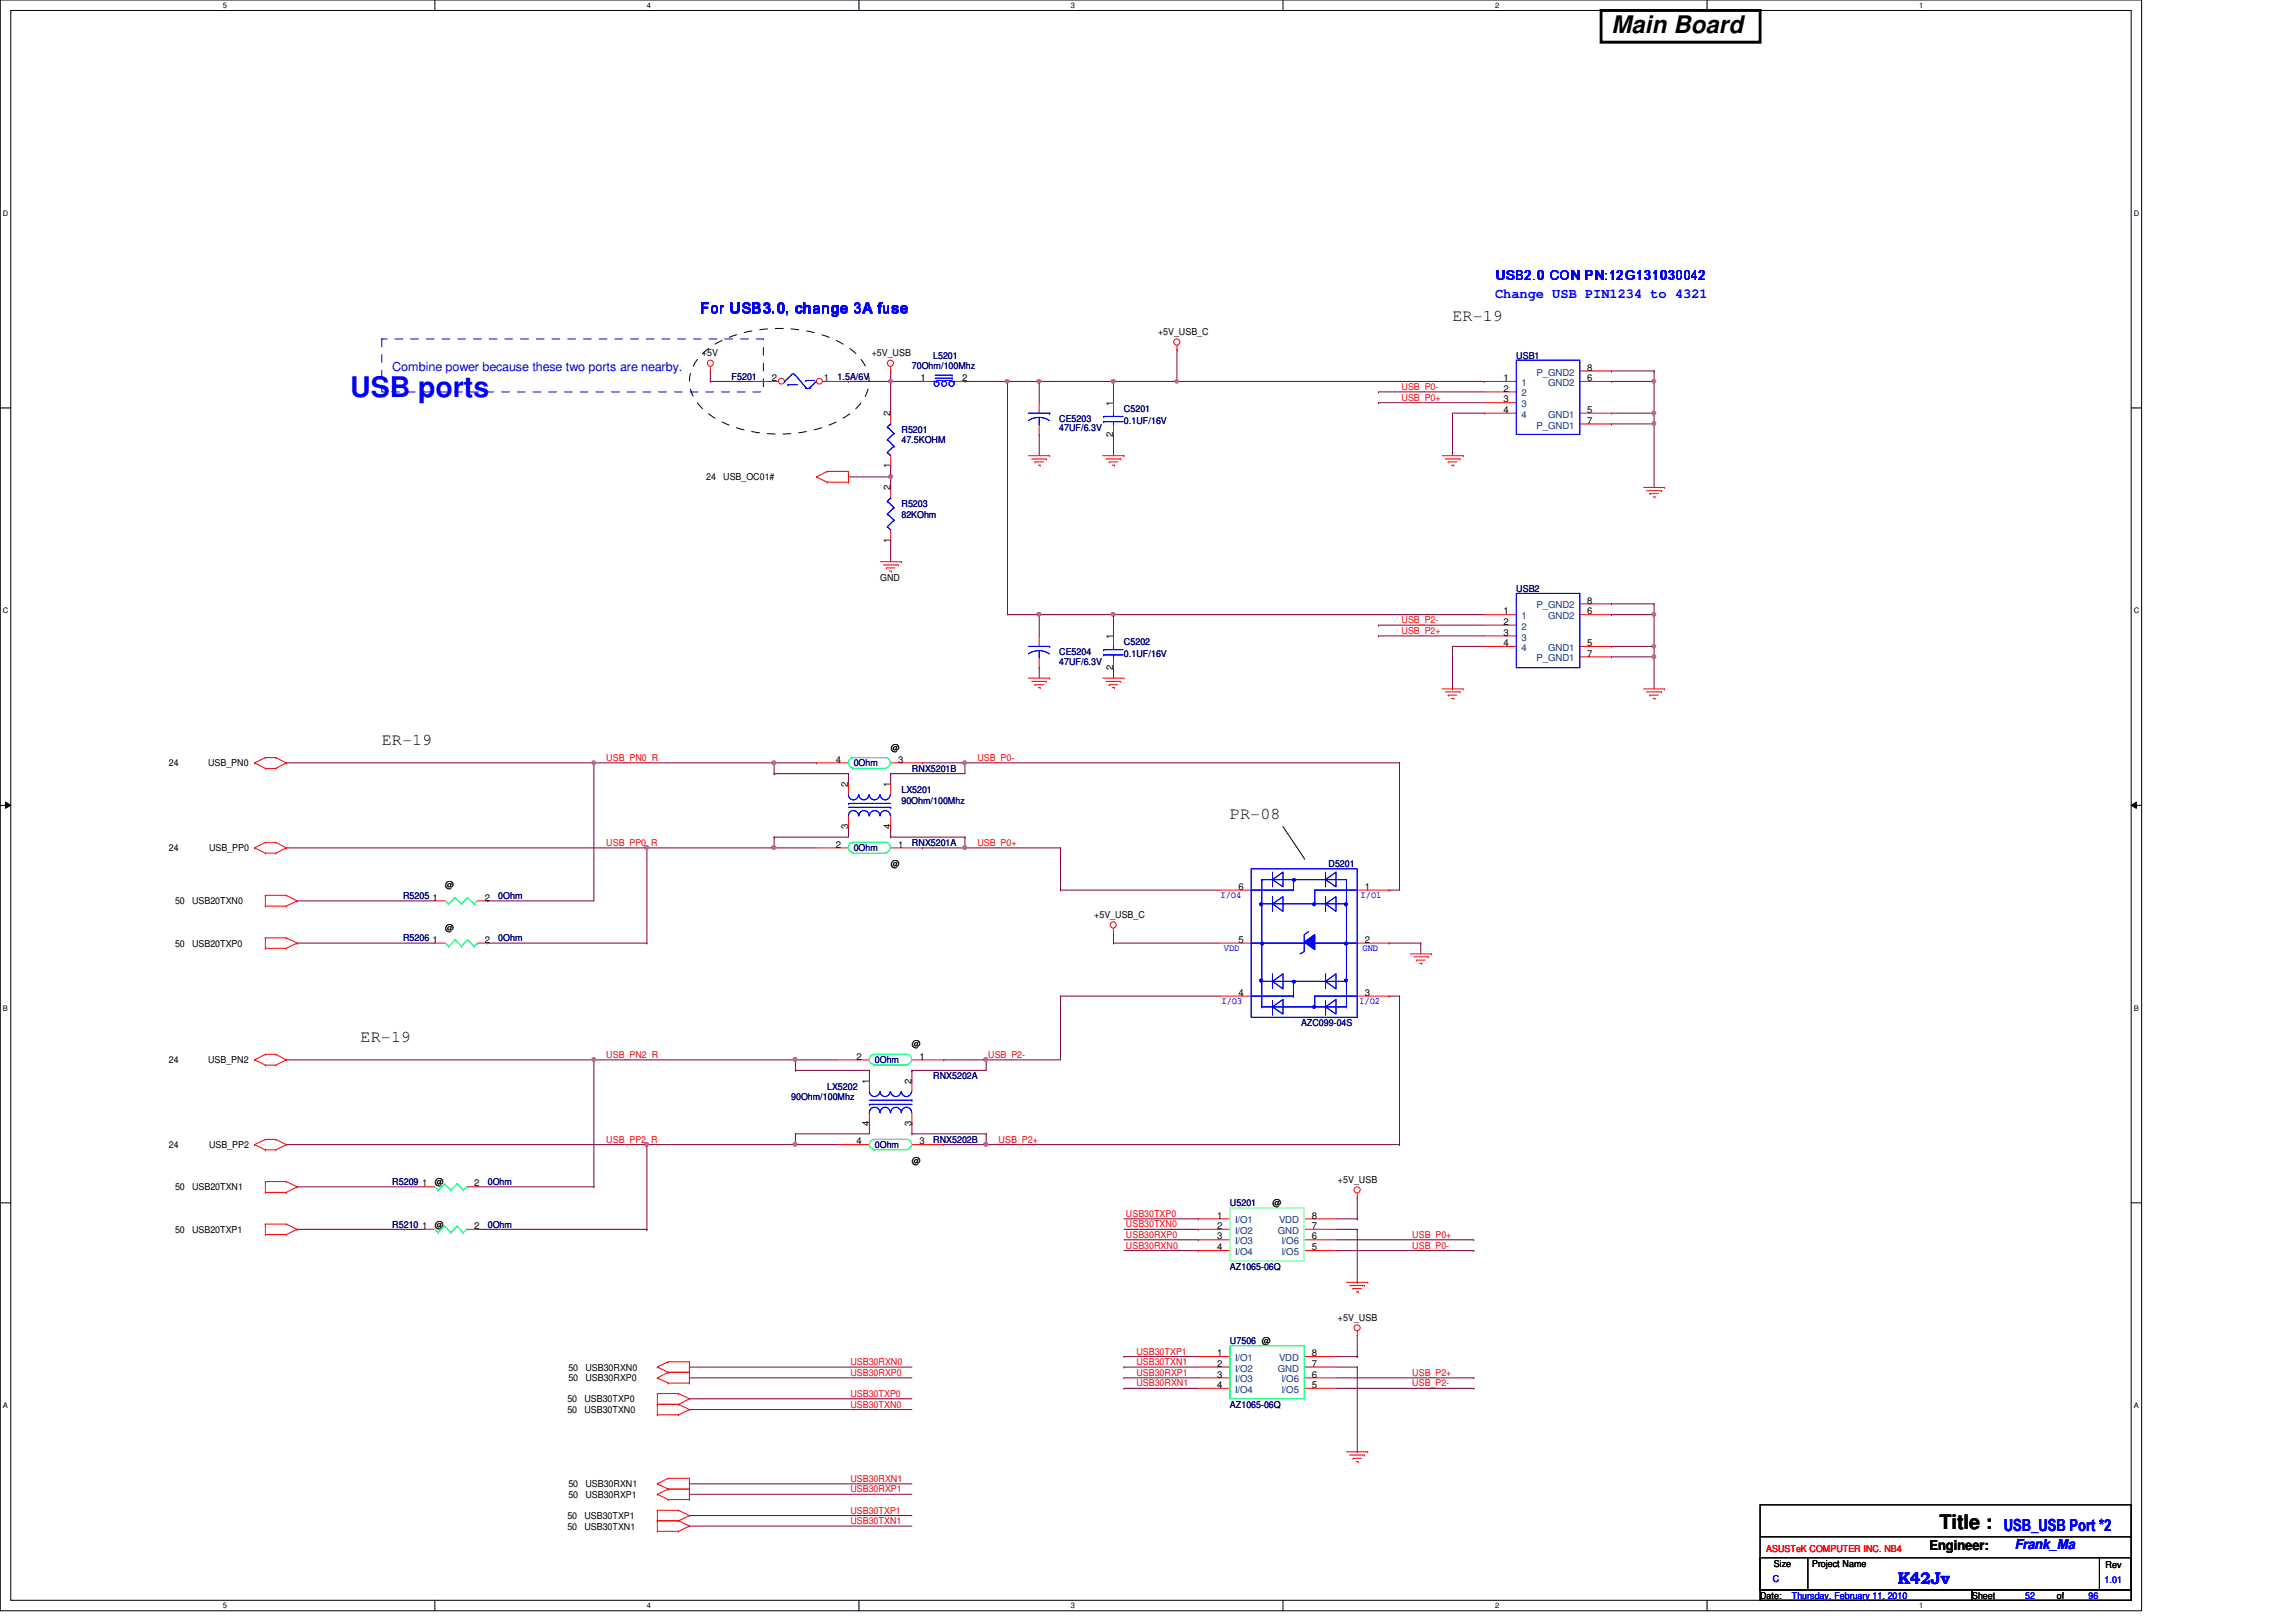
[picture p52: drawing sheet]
<svg xmlns="http://www.w3.org/2000/svg" width="297mm" height="210mm" viewBox="0 0 297 210" stroke-linecap="round" stroke-linejoin="round" font-family="sans-serif">
<defs><g id="words">
<text font-size="3.7" fill="#00f" x="45.3" y="51.4">USB ports</text>
<text font-size="3.1" x="208.5" y="4.2">Main Board</text>
<text font-size="2.6" x="250.9" y="197.9">Title :</text>
<g font-size="2.2">
<text x="187.9" y="41.5">ER-19</text>
<text x="49.4" y="96.4">ER-19</text>
<text x="159.1" y="106">PR-08</text>
<text x="46.6" y="134.8">ER-19</text>
</g>
<g font-size="2.2" fill="#00f">
<text x="259.2" y="198.2">USB_USB Port *2</text>
<text x="245.5" y="205">K42Jv</text>
</g>
<text font-size="2" fill="#00f" x="90.6" y="40.6">For USB3.0, change 3A fuse</text>
<g font-size="1.8" fill="#00f">
<text x="193.4" y="38.5">Change USB PIN1234 to 4321</text>
<text x="193.5" y="36.2">USB2.0 CON PN:12G131030042</text>
<text x="260.6" y="200.5">Frank_Ma</text>
</g>
<text font-size="1.8" x="249.6" y="200.5">Engineer:</text>
<text font-size="1.6" fill="#00f" x="50.8" y="48">Combine power because these two ports are nearby.</text>
<g font-size="1.2">
<text x="90.8" y="46.1">+5V</text>
<text x="112.8" y="46.1">+5V_USB</text>
<text x="149.8" y="43.4">+5V_USB_C</text>
<text x="205.4" y="48">8</text>
<text x="99.9" y="49.3">2</text>
<text x="106.6" y="49.3">1</text>
<text x="115.2" y="53.9" transform="rotate(-90 115.2 53.9)">2</text>
<text x="119.1" y="49.3">1</text>
<text x="124.5" y="49.3">2</text>
<text x="144" y="52.5" transform="rotate(-90 144 52.5)">1</text>
<text x="194.5" y="49.3">1</text>
<text x="194.5" y="50.7">2</text>
<text x="194.5" y="52.1">3</text>
<text x="194.5" y="53.4">4</text>
<text x="205.4" y="53.4">5</text>
<text x="205.4" y="49.3">6</text>
<text x="144" y="56.5" transform="rotate(-90 144 56.5)">2</text>
<text x="205.4" y="54.8">7</text>
<text x="91.4" y="62.1">24</text>
<text x="93.6" y="62.1">USB_OC01#</text>
<text x="115.2" y="63.5" transform="rotate(-90 115.2 63.5)">2</text>
<text x="115.2" y="60.6" transform="rotate(-90 115.2 60.6)">1</text>
<text x="115.2" y="70.2" transform="rotate(-90 115.2 70.2)">1</text>
<text x="113.9" y="75.2">GND</text>
<text x="144" y="82.7" transform="rotate(-90 144 82.7)">1</text>
<text x="194.5" y="79.5">1</text>
<text x="194.5" y="80.9">2</text>
<text x="194.5" y="82.3">3</text>
<text x="194.5" y="83.6">4</text>
<text x="205.4" y="83.6">5</text>
<text x="205.4" y="79.5">6</text>
<text x="205.4" y="78.1">8</text>
<text x="144" y="86.7" transform="rotate(-90 144 86.7)">2</text>
<text x="205.4" y="85">7</text>
<text x="21.8" y="99.2">24</text>
<text x="26.9" y="99.2">USB_PN0</text>
<text x="108.1" y="98.7">4</text>
<text x="109.7" y="101.9" transform="rotate(-90 109.7 101.9)">2</text>
<text x="115.2" y="101.9" transform="rotate(-90 115.2 101.9)">1</text>
<text x="115.2" y="97.2">@</text>
<text x="116.2" y="98.7">3</text>
<text x="109.7" y="107.2" transform="rotate(-90 109.7 107.2)">3</text>
<text x="115.2" y="107.2" transform="rotate(-90 115.2 107.2)">4</text>
<text x="21.8" y="110.2">24</text>
<text x="27" y="110.2">USB_PP0</text>
<text x="108.1" y="109.7">2</text>
<text x="115.2" y="112.2">@</text>
<text x="116.2" y="109.7">1</text>
<text x="22.6" y="117">50</text>
<text x="24.8" y="117">USB20TXN0</text>
<text x="56" y="116.5">1</text>
<text x="57.6" y="115">@</text>
<text x="62.7" y="116.5">2</text>
<text x="141.6" y="118.8">+5V_USB_C</text>
<text x="160.2" y="115.1">6</text>
<text x="176.6" y="115.1">1</text>
<text x="22.6" y="122.5">50</text>
<text x="24.8" y="122.5">USB20TXP0</text>
<text x="56" y="122">1</text>
<text x="57.6" y="120.4">@</text>
<text x="62.7" y="122">2</text>
<text x="160.2" y="122">5</text>
<text x="176.6" y="122">2</text>
<text x="160.2" y="128.9">4</text>
<text x="176.6" y="128.9">3</text>
<text x="21.8" y="137.6">24</text>
<text x="26.9" y="137.6">USB_PN2</text>
<text x="110.8" y="137.1">2</text>
<text x="118" y="135.6">@</text>
<text x="119" y="137.1">1</text>
<text x="112.4" y="140.3" transform="rotate(-90 112.4 140.3)">1</text>
<text x="117.9" y="140.3" transform="rotate(-90 117.9 140.3)">2</text>
<text x="21.8" y="148.6">24</text>
<text x="27" y="148.6">USB_PP2</text>
<text x="110.8" y="148.1">4</text>
<text x="112.4" y="145.7" transform="rotate(-90 112.4 145.7)">4</text>
<text x="117.9" y="145.7" transform="rotate(-90 117.9 145.7)">3</text>
<text x="119" y="148.1">3</text>
<text x="22.6" y="154.1">50</text>
<text x="24.8" y="154.1">USB20TXN1</text>
<text x="54.6" y="153.5">1</text>
<text x="56.3" y="153.4">@</text>
<text x="61.3" y="153.5">2</text>
<text x="118" y="150.6">@</text>
<text x="173.1" y="153.1">+5V_USB</text>
<text x="22.6" y="159.6">50</text>
<text x="24.8" y="159.6">USB20TXP1</text>
<text x="54.6" y="159">1</text>
<text x="56.3" y="158.9">@</text>
<text x="61.3" y="159">2</text>
<text x="157.5" y="157.7">1</text>
<text x="157.5" y="159">2</text>
<text x="157.5" y="160.4">3</text>
<text x="157.5" y="161.8">4</text>
<text x="164.6" y="156.1">@</text>
<text x="169.7" y="157.7">8</text>
<text x="169.7" y="159">7</text>
<text x="169.7" y="160.4">6</text>
<text x="169.7" y="161.8">5</text>
<text x="173.1" y="170.9">+5V_USB</text>
<text x="73.5" y="177.4">50</text>
<text x="73.5" y="178.7">50</text>
<text x="75.7" y="177.4">USB30RXN0</text>
<text x="75.7" y="178.7">USB30RXP0</text>
<text x="157.5" y="175.5">1</text>
<text x="157.5" y="176.9">2</text>
<text x="157.5" y="178.3">3</text>
<text x="157.5" y="179.6">4</text>
<text x="169.7" y="175.5">8</text>
<text x="169.7" y="176.9">7</text>
<text x="169.7" y="178.3">6</text>
<text x="169.7" y="179.6">5</text>
<text x="73.4" y="181.5">50</text>
<text x="73.4" y="182.9">50</text>
<text x="75.6" y="181.5">USB30TXP0</text>
<text x="75.6" y="182.9">USB30TXN0</text>
<text x="73.4" y="196.6">50</text>
<text x="73.4" y="198">50</text>
<text x="73.5" y="192.4">50</text>
<text x="73.5" y="193.8">50</text>
<text x="75.6" y="196.6">USB30TXP1</text>
<text x="75.6" y="198">USB30TXN1</text>
<text x="75.7" y="192.4">USB30RXN1</text>
<text x="75.7" y="193.8">USB30RXP1</text>
<text x="229.5" y="202.7">Size</text>
<text x="234.4" y="202.7">Project Name</text>
<text x="272.4" y="202.9">Rev</text>
<text x="227.7" y="206.9">Date:</text>
<text x="255.1" y="206.9">Sheet</text>
<text x="266.1" y="206.9">of</text>
</g>
<g font-size="1.2" fill="#000080">
<text x="118" y="47.8">70Ohm/100Mhz</text>
<text x="120.7" y="46.4">L5201</text>
<text x="196.2" y="46.4">USB1</text>
<text x="94.7" y="49.1">F5201</text>
<text x="108.4" y="49.1">1.5A/6V</text>
<text x="145.4" y="53.3">C5201</text>
<text x="116.6" y="56">R5201</text>
<text x="116.6" y="57.4">47.5KOHM</text>
<text x="137" y="54.6">CE5203</text>
<text x="137" y="55.8">47UF/6.3V</text>
<text x="145.4" y="54.9">0.1UF/16V</text>
<text x="116.6" y="65.6">R5203</text>
<text x="116.6" y="67">82KOhm</text>
<text x="196.2" y="76.6">USB2</text>
<text x="145.4" y="83.4">C5202</text>
<text x="137" y="84.8">CE5204</text>
<text x="137" y="86">47UF/6.3V</text>
<text x="145.4" y="85">0.1UF/16V</text>
<text x="110.4" y="99.2">0Ohm</text>
<text x="118" y="99.9">RNX5201B</text>
<text x="116.6" y="102.6">LX5201</text>
<text x="116.6" y="104">90Ohm/100Mhz</text>
<text x="110.4" y="110.2">0Ohm</text>
<text x="118" y="109.5">RNX5201A</text>
<text x="171.9" y="112.2">D5201</text>
<text x="52.2" y="116.3">R5205</text>
<text x="64.5" y="116.3">0Ohm</text>
<text x="52.2" y="121.8">R5206</text>
<text x="64.5" y="121.8">0Ohm</text>
<text x="113.2" y="137.6">0Ohm</text>
<text x="168.3" y="132.8">AZC099-04S</text>
<text x="102.4" y="142.4">90Ohm/100Mhz</text>
<text x="107" y="141">LX5202</text>
<text x="120.7" y="139.7">RNX5202A</text>
<text x="113.2" y="148.6">0Ohm</text>
<text x="120.7" y="147.9">RNX5202B</text>
<text x="50.8" y="153.4">R5209</text>
<text x="63.1" y="153.4">0Ohm</text>
<text x="50.8" y="158.9">R5210</text>
<text x="63.1" y="158.9">0Ohm</text>
<text x="159.1" y="156.1">U5201</text>
<text x="159.1" y="164.3">AZ1065-06Q</text>
<text x="159.1" y="173.9">U7506 @</text>
<text x="159.1" y="182.2">AZ1065-06Q</text>
</g>
<g font-size="1.2" fill="#f00">
<text x="181.3" y="51.9">USB_P0+</text>
<text x="181.3" y="50.5">USB_P0-</text>
<text x="181.3" y="82">USB_P2+</text>
<text x="181.3" y="80.6">USB_P2-</text>
<text x="78.4" y="98.5">USB_PN0_R</text>
<text x="126.4" y="98.5">USB_P0-</text>
<text x="78.4" y="109.5">USB_PP0_R</text>
<text x="126.4" y="109.5">USB_P0+</text>
<text x="78.4" y="136.9">USB_PN2_R</text>
<text x="127.8" y="136.9">USB_P2-</text>
<text x="78.4" y="147.9">USB_PP2_R</text>
<text x="129.2" y="147.9">USB_P2+</text>
<text x="145.7" y="157.5">USB30TXP0</text>
<text x="145.7" y="158.8">USB30TXN0</text>
<text x="145.7" y="160.2">USB30RXP0</text>
<text x="145.7" y="161.6">USB30RXN0</text>
<text x="182.7" y="160.2">USB_P0+</text>
<text x="182.7" y="161.6">USB_P0-</text>
<text x="110" y="178.1">USB30RXP0</text>
<text x="110" y="176.7">USB30RXN0</text>
<text x="147" y="175.3">USB30TXP1</text>
<text x="147" y="178.1">USB30RXP1</text>
<text x="147" y="179.4">USB30RXN1</text>
<text x="147" y="176.7">USB30TXN1</text>
<text x="182.7" y="179.4">USB_P2-</text>
<text x="182.7" y="178.1">USB_P2+</text>
<text x="110" y="180.8">USB30TXP0</text>
<text x="110" y="182.2">USB30TXN0</text>
<text x="110" y="191.8">USB30RXN1</text>
<text x="110" y="195.9">USB30TXP1</text>
<text x="110" y="193.1">USB30RXP1</text>
<text x="110" y="197.2">USB30TXN1</text>
<text x="228.5" y="200.8">ASUSTeK COMPUTER INC. NB4</text>
</g>
<g font-size="1.2" fill="#004080">
<text x="196.8" y="50">1</text>
<text x="196.8" y="51.3">2</text>
<text x="196.8" y="52.7">3</text>
<text x="198.8" y="48.6">P_GND2</text>
<text x="200.3" y="50">GND2</text>
<text x="196.8" y="54.1">4</text>
<text x="198.8" y="55.5">P_GND1</text>
<text x="200.3" y="54.1">GND1</text>
<text x="196.8" y="80.1">1</text>
<text x="196.8" y="81.5">2</text>
<text x="196.8" y="82.9">3</text>
<text x="198.8" y="78.7">P_GND2</text>
<text x="200.3" y="80.1">GND2</text>
<text x="196.8" y="84.2">4</text>
<text x="198.8" y="85.6">P_GND1</text>
<text x="200.3" y="84.2">GND1</text>
<text x="159.8" y="158.3">I/O1</text>
<text x="159.8" y="159.7">I/O2</text>
<text x="159.8" y="161">I/O3</text>
<text x="165.3" y="159.7">GND</text>
<text x="165.5" y="158.3">VDD</text>
<text x="165.8" y="161">I/O6</text>
<text x="159.8" y="162.4">I/O4</text>
<text x="165.8" y="162.4">I/O5</text>
<text x="159.8" y="176.1">I/O1</text>
<text x="159.8" y="177.5">I/O2</text>
<text x="159.8" y="178.9">I/O3</text>
<text x="165.3" y="177.5">GND</text>
<text x="165.5" y="176.1">VDD</text>
<text x="165.8" y="178.9">I/O6</text>
<text x="159.8" y="180.3">I/O4</text>
<text x="165.8" y="180.3">I/O5</text>
</g>
<g font-size="1.2" fill="#00f">
<text x="157.9" y="116.2">I/O4</text>
<text x="176" y="116.2">I/O1</text>
<text x="158.3" y="123.1">VDD</text>
<text x="176.3" y="123.1">GND</text>
<text x="158" y="129.9">I/O3</text>
<text x="175.8" y="129.9">I/O2</text>
<text x="229.4" y="204.7">C</text>
<text x="231.8" y="206.9">Thursday, February 11, 2010</text>
<text x="262" y="206.9">52</text>
<text x="270.2" y="206.9">96</text>
<text x="272.3" y="204.8">1.01</text>
</g>
<g font-size="1">
<text x="28.8" y="1">5</text>
<text x="83.7" y="1">4</text>
<text x="138.6" y="1">3</text>
<text x="193.4" y="1">2</text>
<text x="248.3" y="1">1</text>
<text x=".4" y="27.9">D</text>
<text x="276.1" y="27.9">D</text>
<text x=".4" y="79.4">C</text>
<text x="276.1" y="79.4">C</text>
<text x=".4" y="130.8">B</text>
<text x="276.1" y="130.8">B</text>
<text x=".4" y="182.2">A</text>
<text x="276.1" y="182.2">A</text>
<text x="28.8" y="208.1">5</text>
<text x="83.7" y="208.1">4</text>
<text x="138.6" y="208.1">3</text>
<text x="193.4" y="208.1">2</text>
<text x="248.3" y="208.1">1</text>
</g>
</g></defs>
<path d="M0 0h277.1v208.4h-277.1zM1.4 1.4h274.3v205.7h-274.3z" fill="none" stroke="#000" stroke-width=".13"/>
<g fill="#fff">
<path d="M28.8 .1h.6v1.1h-.6z"/>
<path d="M28.8 207.2h.6v1.1h-.6z"/>
</g>
<path d="M56.3 0v1.4M56.3 207.1v1.3" fill="none" stroke="#000" stroke-width=".13"/>
<g fill="#fff">
<path d="M83.7 .1h.5v1.1h-.5z"/>
<path d="M83.7 207.2h.5v1.1h-.5z"/>
</g>
<path d="M111.1 0v1.4M111.1 207.1v1.3" fill="none" stroke="#000" stroke-width=".13"/>
<g fill="#fff">
<path d="M138.6 .1h.5v1.1h-.5z"/>
<path d="M138.6 207.2h.5v1.1h-.5z"/>
</g>
<path d="M166 0v1.4M166 207.1v1.3" fill="none" stroke="#000" stroke-width=".13"/>
<g fill="#fff">
<path d="M193.4 .1h.6v1.1h-.6z"/>
<path d="M193.4 207.2h.6v1.1h-.6z"/>
</g>
<path d="M220.8 0v1.4M220.8 207.1v1.3" fill="none" stroke="#000" stroke-width=".13"/>
<g fill="#fff">
<path d="M248.3 .1h.5v1.1h-.5z"/>
<path d="M248.3 207.2h.5v1.1h-.5z"/>
<path d="M.4 27.1h.7v1.1h-.7z"/>
<path d="M276.1 27.1h.7v1.1h-.7z"/>
<path d="M.4 78.5h.7v1.1h-.7z"/>
<path d="M276.1 78.5h.7v1.1h-.7z"/>
</g>
<path d="M0 52.8h1.4M275.7 52.8h1.4" fill="none" stroke="#000" stroke-width=".13"/>
<g fill="#fff">
<path d="M.4 129.9h.6v1.1h-.6z"/>
<path d="M276.1 129.9h.6v1.1h-.6z"/>
</g>
<path d="M0 104.2h1.4M.7 103.8l.7 .4-.7 .4zM275.7 104.2l.7-.4v.8zM275.7 104.2h1.4" fill="none" stroke="#000" stroke-width=".13"/>
<path d="M.7 103.8l.7 .4-.7 .4zM275.7 104.2l.7-.4v.8z" fill="#000"/>
<g fill="#fff">
<path d="M.4 181.4h.6v1.1h-.6z"/>
<path d="M276.1 181.4h.6v1.1h-.6z"/>
</g>
<path d="M0 155.7h1.4M275.7 155.7h1.4" fill="none" stroke="#000" stroke-width=".13"/>
<path d="M134.4 49.4h.1M134.4 49.4h9.7M144.1 49.4h.1M144.1 49.4v2.7M124.8 98.7h.1M124.8 98.7v1.4h-9.6M115.2 107h.1M115.2 108.3h.1M115.2 100.1h.1M115.2 107v1.3M115.2 108.3h9.6" fill="none" stroke="#800040" stroke-width=".13"/>
<circle cx="134.4" cy="49.3" r=".25" fill="#f0f"/>
<circle cx="134.4" cy="49.3" r=".25" fill="none" stroke="#f0f" stroke-width=".13"/>
<g fill="none" stroke="#800040" stroke-width=".13">
<path d="M91.9 48h.1M91.9 48v1.4M130.3 49.4h.1M130.3 49.4h4.1M134.4 56.2h.1M134.4 49.4h.1M134.4 49.4v2.7M134.4 56.2v2.8M144.1 56.2h.1M144.1 56.2v2.8M115.2 100.1h.1M115.2 100.1v1.4"/>
<path d="M124.8 109.7h.1M124.8 109.7h12.4"/>
</g>
<path d="M124.6 109.5l.2-.1 .2 .1v.4h-.2h-.2z" fill-rule="evenodd" fill="#f0f"/>
<path d="M124.6 109.5l.2-.1 .2 .1v.4h-.2h-.2z" fill="none" stroke="#f0f" stroke-width=".13"/>
<path d="M115.2 49.4h.1M115.2 49.4h4.1" fill="none" stroke="#800040" stroke-width=".13"/>
<circle cx="115.2" cy="49.3" r=".25" fill="#f0f"/>
<circle cx="115.2" cy="49.3" r=".25" fill="none" stroke="#f0f" stroke-width=".13"/>
<g fill="none" stroke="#800040" stroke-width=".13">
<path d="M91.9 49.4h.1M91.9 49.4h5.5M109.8 49.4h.1M115.2 48h.1M115.2 48v1.4h-5.4M152.3 45.3h.1M152.3 45.3v4.1M115.2 61.7h.1M115.2 61.7v1.4M181.1 98.7h.1M181.1 98.7v16.5h-1.4M124.8 108.3h.1"/>
<path d="M124.8 108.3v1.4M179.7 115.2h.1M144.1 122h.1M144.1 122h13.7M179.7 122h.1M179.7 122h4.1M183.8 122h.1M183.8 122v1.4"/>
</g>
<circle cx="115.2" cy="61.7" r=".26" fill="#f0f"/>
<circle cx="115.2" cy="61.7" r=".26" fill="none" stroke="#f0f" stroke-width=".13"/>
<g fill="none" stroke="#800040" stroke-width=".13">
<path d="M115.2 49.4h.1M115.2 49.4v4.1M109.8 61.7h.1M115.2 69.9h.1M115.2 60.3h.1M115.2 60.3v1.4h-5.4M115.2 69.9v2.8M102.9 137.2h.1M102.9 138.5h.1M102.9 137.2v1.3M102.9 138.5h9.6M112.5 138.5h.1"/>
<path d="M112.5 138.5v1.4M118 138.5h.1M118 138.5v1.4M127.6 137.2h.1M127.6 137.2v1.3h-9.6M127.6 137.2h9.6M102.9 146.7h.1M102.9 146.7v1.4M112.5 145.4h.1M112.5 145.4v1.3h-9.6M118 145.4h.1M118 146.7h.1"/>
<path d="M118 145.4v1.3M118 146.7h9.6"/>
</g>
<circle cx="127.5" cy="137.1" r=".26" fill="#f0f"/>
<circle cx="127.5" cy="137.1" r=".26" fill="none" stroke="#f0f" stroke-width=".13"/>
<g fill="none" stroke="#800040" stroke-width=".13">
<path d="M134.4 79.5h.1M134.4 79.5v2.8M144.1 79.5h.1M144.1 79.5h48M134.4 86.4h.1M134.4 86.4v1.4M144.1 86.4h.1M144.1 86.4v1.4M179.7 128.9h.1M179.7 128.9h1.4M181.1 128.9h.1M181.1 128.9v19.2"/>
<path d="M127.6 146.7h.1M127.6 146.7v1.4"/>
</g>
<circle cx="144" cy="79.5" r=".26" fill="#f0f"/>
<circle cx="144" cy="79.5" r=".26" fill="none" stroke="#f0f" stroke-width=".13"/>
<path d="M130.3 49.4h.1M130.3 49.4v30.1M144.1 79.5h.1M144.1 79.5v2.8" fill="none" stroke="#800040" stroke-width=".13"/>
<circle cx="130.3" cy="49.3" r=".25" fill="#f0f"/>
<circle cx="130.3" cy="49.3" r=".25" fill="none" stroke="#f0f" stroke-width=".13"/>
<path d="M134.4 79.5h.1M134.4 79.5h9.7M100.2 100.1h.1M100.2 108.3h.1M100.2 100.1h9.6M100.2 108.3v1.4M109.8 100.1h.1M109.8 107h.1M109.8 107v1.3h-9.6M109.8 100.1v1.4M144.1 120.7h.1M144.1 120.7v1.3" fill="none" stroke="#800040" stroke-width=".13"/>
<circle cx="134.4" cy="79.5" r=".26" fill="#f0f"/>
<circle cx="134.4" cy="79.5" r=".26" fill="none" stroke="#f0f" stroke-width=".13"/>
<g fill="none" stroke="#800040" stroke-width=".13">
<path d="M124.8 98.7h56.3M181.1 98.7h.1M102.9 137.2h.1M102.9 137.2h5.5M122.1 137.2h.1M122.1 137.2h5.5M102.9 148.1h.1M102.9 148.1h5.5M145.4 157.7h9.6M145.4 159.1h9.6M155 157.7h.1M155 159.1h.1"/>
<path d="M89.2 178.3h.1M89.2 176.9h.1M89.2 178.3h28.8M89.2 176.9h28.8M145.4 160.4h9.6M145.4 161.8h9.6M155 160.4h.1M155 161.8h.1M172.8 160.4h17.9M172.8 161.8h17.9M190.7 160.4h.1M190.7 161.8h.1"/>
<path d="M89.2 181h.1M89.2 182.4h.1M89.2 181h28.8M89.2 182.4h28.8"/>
</g>
<path d="M124.6 98.5h.2l.2 .1v.3l-.2 .1-.2-.1z" fill-rule="evenodd" fill="#f0f"/>
<path d="M124.6 98.5h.2l.2 .1v.3l-.2 .1-.2-.1z" fill="none" stroke="#f0f" stroke-width=".13"/>
<g fill="none" stroke="#800040" stroke-width=".13">
<path d="M178.3 52.1h.1M178.3 50.7h.1M178.3 52.1h13.8M178.3 50.7h13.8M119.3 98.7h.1M119.3 98.7h5.5M119.3 109.7h.1M119.3 109.7h5.5M137.2 109.7h.1M137.2 115.2h.1M137.2 109.7v5.5M137.2 115.2h20.6"/>
<path d="M122.1 148.1h.1M122.1 148.1h59M172.8 159.1h2.8M172.8 157.7h2.8M175.6 159.1h.1M175.6 157.7h.1M175.6 155v2.7M175.6 159.1v6.8M181.1 148.1h.1M145.4 175.6h.1M145.4 178.3h.1M145.4 179.7h.1"/>
<path d="M145.4 176.9h.1M145.4 175.6h9.6M145.4 178.3h9.6M145.4 179.7h9.6M145.4 176.9h9.6M172.8 175.6h2.8M172.8 178.3h17.9M172.8 179.7h17.9M172.8 176.9h2.8M175.6 165.9h.1M175.6 176.9h.1M175.6 175.6h.1"/>
<path d="M175.6 172.8v2.8M175.6 176.9v11M190.7 179.7h.1M190.7 178.3h.1M89.2 196.1h.1M89.2 193.4h.1M89.2 192h.1M89.2 197.5h.1M89.2 196.1h28.8M89.2 193.4h28.8M89.2 192h28.8M89.2 197.5h28.8"/>
<path d="M175.6 187.9h.1"/>
</g>
<circle cx="127.5" cy="148.1" r=".26" fill="#f0f"/>
<circle cx="127.5" cy="148.1" r=".26" fill="none" stroke="#f0f" stroke-width=".13"/>
<path d="M152.3 49.4h39.8M192.1 49.4h.1M178.3 82.3h.1M178.3 80.9h.1M178.3 82.3h13.8M178.3 80.9h13.8" fill="none" stroke="#800040" stroke-width=".13"/>
<path d="M152.1 49.2h.3l.1 .1-.1 .2-.2 .1-.1-.1z" fill-rule="evenodd" fill="#f0f"/>
<path d="M152.1 49.2h.3l.1 .1-.1 .2-.2 .1-.1-.1z" fill="none" stroke="#f0f" stroke-width=".13"/>
<path d="M37 137.2h39.8M76.8 137.2h.1" fill="none" stroke="#800040" stroke-width=".13"/>
<path d="M76.6 136.9h.2l.2 .1v.3l-.2 .1-.2-.1z" fill-rule="evenodd" fill="#f0f"/>
<path d="M76.6 136.9h.2l.2 .1v.3l-.2 .1-.2-.1z" fill="none" stroke="#f0f" stroke-width=".13"/>
<path d="M37 148.1h46.7M83.7 148.1h.1" fill="none" stroke="#800040" stroke-width=".13"/>
<path d="M83.5 147.9l.1-.1 .3 .1-.1 .4h-.2h-.1z" fill-rule="evenodd" fill="#f0f"/>
<path d="M83.5 147.9l.1-.1 .3 .1-.1 .4h-.2h-.1z" fill="none" stroke="#f0f" stroke-width=".13"/>
<path d="M100.2 109.7h.1M100.2 109.7h5.4" fill="none" stroke="#800040" stroke-width=".13"/>
<circle cx="100.1" cy="109.7" r=".26" fill="#f0f"/>
<circle cx="100.1" cy="109.7" r=".26" fill="none" stroke="#f0f" stroke-width=".13"/>
<path d="M37 98.7h.1M37 98.7h39.8M83.7 109.7h.1M83.7 109.7h16.5" fill="none" stroke="#800040" stroke-width=".13"/>
<path d="M83.5 109.5l.1-.1 .3 .1-.1 .4h-.2h-.1z" fill-rule="evenodd" fill="#f0f"/>
<path d="M83.5 109.5l.1-.1 .3 .1-.1 .4h-.2h-.1z" fill="none" stroke="#f0f" stroke-width=".13"/>
<g fill="none" stroke="#800040" stroke-width=".13">
<path d="M76.8 98.7h.1M76.8 98.7v17.9h-13.7M38.4 116.6h.1M38.4 116.6h17.9M63.1 116.6h.1M38.4 122h.1M38.4 122h17.9M63.1 122h.1M63.1 122h20.6M137.2 128.9h.1M137.2 128.9v8.3M137.2 128.9h20.6"/>
<path d="M38.4 153.6h.1M38.4 159.1h.1M38.4 153.6h16.5M38.4 159.1h16.5M61.8 153.6h15M61.8 159.1h21.9M76.8 153.6h.1M83.7 159.1h.1"/>
</g>
<path d="M76.6 98.5h.2l.2 .1v.3l-.2 .1-.2-.1z" fill-rule="evenodd" fill="#f0f"/>
<path d="M76.6 98.5h.2l.2 .1v.3l-.2 .1-.2-.1z" fill="none" stroke="#f0f" stroke-width=".13"/>
<path d="M76.8 137.2h.1M76.8 137.2v16.4M76.8 137.2h26.1M102.9 137.2h.1" fill="none" stroke="#800040" stroke-width=".13"/>
<circle cx="102.9" cy="137.1" r=".26" fill="#f0f"/>
<circle cx="102.9" cy="137.1" r=".26" fill="none" stroke="#f0f" stroke-width=".13"/>
<path d="M83.7 159.1h.1M102.9 148.1h.1M102.9 148.1h-19.2v11" fill="none" stroke="#800040" stroke-width=".13"/>
<circle cx="102.9" cy="148.1" r=".26" fill="#f0f"/>
<circle cx="102.9" cy="148.1" r=".26" fill="none" stroke="#f0f" stroke-width=".13"/>
<path d="M76.8 98.7h23.4M100.2 98.7h.1M37 109.7h.1M37 109.7h46.7v12.3M83.7 122h.1" fill="none" stroke="#800040" stroke-width=".13"/>
<circle cx="100.1" cy="98.7" r=".26" fill="#f0f"/>
<circle cx="100.1" cy="98.7" r=".26" fill="none" stroke="#f0f" stroke-width=".13"/>
<path d="M124.8 49.4h.1M124.8 49.4h5.5M144.1 49.4h.1M144.1 49.4h8.2M105.6 98.7h.1M105.6 98.7h-5.4v1.4M100.2 100.1h.1" fill="none" stroke="#800040" stroke-width=".13"/>
<circle cx="144" cy="49.3" r=".25" fill="#f0f"/>
<circle cx="144" cy="49.3" r=".25" fill="none" stroke="#f0f" stroke-width=".13"/>
<path d="M208.5 48h.1M208.5 48h5.5M214 49.4h.1M214 49.4v4.1M130.3 79.5h4.1M134.4 79.5h.1" fill="none" stroke="#800040" stroke-width=".13"/>
<path d="M213.8 49.2h.3l.1 .1-.1 .2-.2 .1-.1-.1z" fill-rule="evenodd" fill="#f0f"/>
<path d="M213.8 49.2h.3l.1 .1-.1 .2-.2 .1-.1-.1z" fill="none" stroke="#f0f" stroke-width=".13"/>
<path d="M208.5 49.4h.1M208.5 53.5h.1M208.5 54.9h.1M208.5 49.4h5.5M208.5 53.5h5.5M208.5 54.9h5.5M214 54.9h.1M214 54.9v8.2" fill="none" stroke="#800040" stroke-width=".13"/>
<path d="M213.8 54.6h.1l.3 .1-.1 .3-.2 .1-.1-.1z" fill-rule="evenodd" fill="#f0f"/>
<path d="M213.8 54.6h.1l.3 .1-.1 .3-.2 .1-.1-.1z" fill="none" stroke="#f0f" stroke-width=".13"/>
<path d="M208.5 78.1h.1M208.5 79.5h.1M208.5 78.1h5.5M208.5 79.5h5.5M214 79.5h.1M214 79.5v4.2" fill="none" stroke="#800040" stroke-width=".13"/>
<path d="M213.8 79.3l.1-.1 .3 .2-.1 .3-.2 .1-.1-.1z" fill-rule="evenodd" fill="#f0f"/>
<path d="M213.8 79.3l.1-.1 .3 .2-.1 .3-.2 .1-.1-.1z" fill="none" stroke="#f0f" stroke-width=".13"/>
<path d="M208.5 83.7h.1M208.5 85h.1M208.5 83.7h5.5M208.5 85h5.5M214 85h.1M214 85v4.2" fill="none" stroke="#800040" stroke-width=".13"/>
<path d="M213.8 84.8h.1l.3 .1-.1 .3-.2 .1-.1-.1z" fill-rule="evenodd" fill="#f0f"/>
<path d="M213.8 84.8h.1l.3 .1-.1 .3-.2 .1-.1-.1z" fill="none" stroke="#f0f" stroke-width=".13"/>
<path d="M214 48h.1M214 53.5h.1M214 48v1.4M214 53.5v1.4" fill="none" stroke="#800040" stroke-width=".13"/>
<path d="M213.8 53.3l.1-.1 .3 .1-.1 .3-.2 .1-.1-.1z" fill-rule="evenodd" fill="#f0f"/>
<path d="M213.8 53.3l.1-.1 .3 .1-.1 .3-.2 .1-.1-.1z" fill="none" stroke="#f0f" stroke-width=".13"/>
<path d="M214 83.7h.1M214 83.7v1.3" fill="none" stroke="#800040" stroke-width=".13"/>
<path d="M213.8 83.5h.3l.1 .1-.1 .2-.2 .1-.1-.1z" fill-rule="evenodd" fill="#f0f"/>
<path d="M213.8 83.5h.3l.1 .1-.1 .2-.2 .1-.1-.1z" fill="none" stroke="#f0f" stroke-width=".13"/>
<path d="M187.9 53.5h.1M187.9 53.5v5.5M187.9 53.5h4.2M192.1 53.5h.1M214 78.1h.1M214 78.1v1.4M187.9 83.7h.1M187.9 89.2h.1M187.9 83.7v5.5M187.9 83.7h4.2" fill="none" stroke="#800040" stroke-width=".13"/>
<g fill="none" stroke="#f00" stroke-width=".13">
<path d="M91.9 48h.1M91.9 47.5v.5M115.2 48h.1M115.2 47.5v.5M133 59h2.8M133.5 59.4h1.9M133.9 59.8h.1M133.9 59.8h1.1M135.4 59.4h.1M135.8 59h.1M142.7 59h2.7M143.1 59.4h1.9"/>
<path d="M143.5 59.8h.1M143.5 59.8h1.1M145 59.4h.1M145.4 59h.1M152.3 45.3h.1M152.3 44.7v.6M186.6 59h2.7M187 59.4h1.9M187.4 59.8h.1M187.4 59.8h1.1M188.9 59.4h.1M189.3 59h.1"/>
<path d="M105.6 61.7h.1M105.6 61.7l1.4 .7M107 61h.1M107 62.4h.1M107 61l-1.4 .7M107 61h2.8M107 62.4h2.8M109.8 61h.1M109.8 62.4h.1M109.8 61v1.4M113.9 72.7h2.7M114.3 73.1h1.9"/>
<path d="M114.7 73.5h.1M114.7 73.5h1.1M115.1 73.9h.3M115.4 73.9h.1M116.2 73.1h.1M116.6 72.7h.1M134.3 60.2h.3M134.6 60.2h.1M143.9 60.2h.3M144.2 60.2h.1M187.8 60.2h.3M188.1 60.2h.1"/>
<path d="M212.6 63.1h2.7M213 63.5h2M213.4 63.9h.1M213.4 63.9h1.1M213.9 64.3h.2M214.1 64.3h.1M215 63.5h.1M215.3 63.1h.1M32.9 98.7h.1M32.9 98.7l1.4 .7M34.3 98h.1M34.3 99.4h.1"/>
<path d="M34.3 98l-1.4 .7M34.3 98h1.4M34.3 99.4h1.4M35.7 98h.1M35.7 99.4h.1M35.7 98l1.3 .7M37 98.7h.1M37 98.7l-1.3 .7M133 87.8h2.8M133.5 88.2h1.9M133.9 88.6h.1M133.9 88.6h1.1"/>
<path d="M134.3 89h.3M134.6 89h.1M135.4 88.2h.1M135.8 87.8h.1M142.7 87.8h2.7M143.1 88.2h1.9M143.5 88.6h.1M143.5 88.6h1.1M143.9 89h.3M144.1 82.3v1.4M144.1 85v1.4M144.2 89h.1"/>
<path d="M145 88.2h.1M145.4 87.8h.1M186.6 89.2h2.7M187 89.5h1.9M187.4 90h.1M187.4 90h1.1M187.8 90.4h.3M188.1 90.4h.1M188.9 89.5h.1M189.3 89.2h.1M212.6 89.2h2.7M213 89.5h2"/>
<path d="M213.4 90h.1M213.4 90h1.1M213.9 90.4h.2M214.1 90.4h.1M215 89.5h.1M215.3 89.2h.1M32.9 109.7h.1M32.9 109.7l1.4 .7M34.3 109h.1M34.3 110.4h.1M34.3 117.3h.1M34.3 115.9h.1"/>
<path d="M34.3 109l-1.4 .7M34.3 109h1.4M34.3 110.4h1.4M34.3 115.9v1.4M34.3 115.9h2.7M34.3 117.3h2.7M35.7 109h.1M35.7 110.4h.1M35.7 109l1.3 .7M37 109.7h.1M37 115.9h.1M37 117.3h.1"/>
<path d="M37 109.7l-1.3 .7M37 115.9l1.4 .7M38.4 116.6h.1M38.4 116.6l-1.4 .7M32.9 137.2h.1M32.9 137.2l1.4 .6M34.3 136.4h.1M34.3 137.8h.1M34.3 122.7h.1M34.3 121.4h.1M34.3 136.4l-1.4 .8M34.3 136.4h1.4"/>
<path d="M34.3 137.8h1.4M34.3 121.4h2.7M34.3 122.7h2.7M34.3 121.4v1.3M35.7 136.4h.1M35.7 137.8h.1M35.7 136.4l1.3 .8M37 137.2h.1M37 121.4h.1M37 122.7h.1M37 137.2l-1.3 .6M37 121.4l1.4 .6"/>
<path d="M38.4 122h.1M38.4 122l-1.4 .7M144.1 120.7h.1M144.1 120.1v.6M182.5 123.4h2.7M182.9 123.8h1.9M183.3 124.2h.1M183.3 124.2h1.1M183.7 124.7h.2M183.9 124.7h.1M184.8 123.8h.1M185.2 123.4h.1"/>
<path d="M32.9 148.1h.1M32.9 148.1l1.4 .7M34.3 147.4h.1M34.3 148.8h.1M34.3 159.8h.1M34.3 158.4h.1M34.3 154.3h.1M34.3 152.9h.1M34.3 147.4l-1.4 .7M34.3 147.4h1.4M34.3 148.8h1.4M34.3 152.9v1.4"/>
<path d="M34.3 158.4v1.4M34.3 158.4h2.7M34.3 159.8h2.7M34.3 152.9h2.7M34.3 154.3h2.7M35.7 147.4h.1M35.7 148.8h.1M35.7 147.4l1.3 .7M37 148.1h.1M37 158.4h.1M37 159.8h.1M37 152.9h.1"/>
<path d="M37 154.3h.1M37 148.1l-1.3 .7M37 158.4l1.4 .7M37 152.9l1.4 .7M38.4 159.1h.1M38.4 153.6h.1M38.4 159.1l-1.4 .7M38.4 153.6l-1.4 .7M54.9 153.6h1.4M60.4 153.6h1.4M175.6 155h.1M175.6 154.4v.6"/>
<path d="M85 176.9h.1M85 178.3h.1M85 176.9l1.4 .7M85 178.3l1.4 .7M86.4 176.2h.1M86.4 177.6h.1M86.4 179h.1M86.4 176.2l-1.4 .7M86.4 176.2h2.8M86.4 177.6h2.8M86.4 177.6l-1.4 .7M86.4 179h2.8"/>
<path d="M89.2 176.2h.1M89.2 177.6h.1M89.2 179h.1M89.2 176.2v2.8M174.2 165.9h2.7M174.6 166.4h1.9M175 166.8h.1M175 166.8h1.1M175.5 167.2h.2M175.6 172.8h.1M175.6 172.3v.5M175.7 167.2h.1"/>
<path d="M176.5 166.4h.1M176.9 165.9h.1M85 196.8h.1M85 195.5h.1M85 198.2h.1M85 181.7h.1M85 180.3h.1M85 183.1h.1M85 192h.1M85 193.4h.1M85 195.5h2.8M85 196.8h2.8"/>
<path d="M85 180.3v2.8M85 195.5v2.7M85 198.2h2.8M85 180.3h2.8M85 181.7h2.8M85 183.1h2.8M85 192l1.4 .7M85 193.4l1.4 .7M86.4 191.3h.1M86.4 192.7h.1M86.4 194.1h.1M86.4 191.3l-1.4 .7"/>
<path d="M86.4 191.3h2.8M86.4 192.7h2.8M86.4 192.7l-1.4 .7M86.4 194.1h2.8M87.8 195.5h.1M87.8 196.8h.1M87.8 198.2h.1M87.8 180.3h.1M87.8 181.7h.1M87.8 183.1h.1M87.8 195.5l1.4 .6M87.8 196.8l1.4 .7"/>
<path d="M87.8 180.3l1.4 .7M87.8 181.7l1.4 .7M89.2 196.1h.1M89.2 197.5h.1M89.2 181h.1M89.2 182.4h.1M89.2 191.3h.1M89.2 192.7h.1M89.2 194.1h.1M89.2 196.1l-1.4 .7M89.2 197.5l-1.4 .7M89.2 181l-1.4 .7"/>
<path d="M89.2 182.4l-1.4 .7M89.2 191.3v2.8M174.2 187.9h2.7M174.6 188.3h1.9M175 188.7h.1M175 188.7h1.1M175.5 189.1h.2M175.7 189.1h.1M176.5 188.3h.1M176.9 187.9h.1"/>
<circle cx="91.9" cy="47" r=".39"/>
<circle cx="115.2" cy="47" r=".4"/>
<circle cx="152.2" cy="44.3" r=".4"/>
<circle cx="144" cy="119.7" r=".39"/>
<circle cx="175.6" cy="154" r=".4"/>
<circle cx="175.6" cy="171.8" r=".39"/>
</g>
<path d="M166 107l2.7 4.1M168.7 111.1h.1M227.7 194.7h48v11h-48zM227.7 198.9h48M275.7 198.9h.1M227.7 201.6h6.2v4.1h-6.2zM227.7 205.7h27.4v1.4h-27.4zM234 201.6h37.6M255.1 205.7h20.6v1.4h-20.6zM271.6 201.6h4.1v4.1h-4.1zM271.6 201.6h.1" fill="none" stroke="#000" stroke-width=".13"/>
<path d="M207.1 1.4h20.6v4.1h-20.6z" fill="none" stroke="#000" stroke-width=".38"/>
<path d="M49.4 43.9h49.4v6.8h-49.4z" fill="none" stroke="#00f" stroke-width=".13" stroke-dasharray="1 1 1 1 1 1 1 1"/>
<path d="M90.5 46.1a13.3 13.3 0 0 1 8.8-3.5 16.8 16.8 0 0 1 10.2 2.2 5.6 5.6 0 0 1 2.9 4.5 5.7 5.7 0 0 1-2.9 4.6 17.6 17.6 0 0 1-14.2 1.5 9.9 9.9 0 0 1-5.3-3.6 4.4 4.4 0 0 1 .5-5.7z" fill="none" stroke="#000" stroke-width=".13" stroke-dasharray="1 1 1 1 1 1 1 1"/>
<path d="M56.3 153.6l.4 .4M56.7 154h.1M57.5 153.2h.1M57.5 153.2l-.8 .8M57.5 153.2l.8 .8M58.3 154h.1M59.1 153.2h.1M59.1 153.2l-.8 .8M59.1 153.2l.8 .8M59.9 154h.1M60.4 153.6h.1M60.4 153.6l-.5 .4" fill="none" stroke="#00ff80" stroke-width=".13"/>
<path d="M142.8 84.1h.1M142.8 84.8h.1M142.8 84.1h2.5M142.8 84.8h2.5M144.1 83.7h.1M144.1 85h.1M144.1 83.7v.4M144.1 84.8v.2" fill="none" stroke="#00f" stroke-width=".13"/>
<circle cx="106" cy="49.3" r=".37" fill="#fff"/>
<g fill="none" stroke="#f00" stroke-width=".13">
<path d="M106.4 49.4h3.4"/>
<circle cx="106" cy="49.3" r=".37"/>
</g>
<circle cx="101.1" cy="49.3" r=".37" fill="#fff"/>
<g fill="none" stroke="#f00" stroke-width=".13">
<path d="M97.4 49.4h3.3M144.1 52.1v1.4M144.1 54.9v1.3M192.1 49.4h4.1M192.1 50.7h4.1M192.1 52.1h4.1M192.1 53.5h4.1M204.4 49.4h4.1M204.4 53.5h4.1M204.4 54.9h4.1M204.4 48h4.1M105.6 98.7h4.2"/>
<path d="M115.2 98.7h4.1M56.3 116.6h1.3M61.8 116.6h1.3M105.6 109.7h4.2M115.2 109.7h4.1M157.8 115.2h4.1M175.6 115.2h4.1M56.3 122h1.3M61.8 122h1.3M157.8 122h4.1M157.8 128.9h4.1M175.6 122h4.1"/>
<path d="M175.6 128.9h4.1M54.9 159.1h1.4M60.4 159.1h1.4M108.4 148.1h4.1M118 148.1h4.1M155 157.7h4.1M155 159.1h4.1M168.7 157.7h4.1M168.7 159.1h4.1M155 160.4h4.1M155 161.8h4.1M168.7 160.4h4.1"/>
<path d="M168.7 161.8h4.1"/>
<circle cx="101.1" cy="49.3" r=".37"/>
</g>
<g fill="none" stroke="#00f" stroke-width=".13">
<path d="M101.5 49.4h.1M101.9 49.8h.1M101.9 49.8h1.3M102.8 48.6l-.1-.2h-.2l-1 1M102.9 48.6l1.4 1.6M104.3 50.2h.1M104.3 49.2h.1M104.3 49.2h1.1M104.8 50.1a.33 .33 0 0 1-.6 .1M104.8 50.2h.1M105.6 49.4l-.8 .8M142.8 53.9h.1"/>
<path d="M142.8 54.6h.1M142.8 53.9h2.5M142.8 54.6h2.5M144.1 53.5h.1M144.1 54.9h.1M144.1 53.5v.4M144.1 54.6v.3M196.2 46.6h8.2v9.6h-8.2zM161.9 115.2h.1M163.2 113.8h.1M163.2 117h.1M163.2 113.8h11v16.5"/>
<path d="M163.2 113.8v16.5M163.2 117h11M164.6 114.6h.1M164.6 117.8h.1M164.6 112.9v1.7M164.6 116v1.8M167.3 113.8h.1M167.3 113.8v1.4h-5.4M170.1 115.2h.1M170.1 115.2h5.5M170.1 115.2v1.8M171.5 114.6h.1"/>
<path d="M171.5 117.8h.1M171.5 112.9v1.7M171.5 116v1.8M161.9 128.9h.1M161.9 128.9h5.4M163.2 127h.1M163.2 127h11M164.6 127.8h.1M164.6 131.2h.1M164.6 126v1.8M164.6 129.5v1.7M170.1 128.9h.1"/>
<path d="M170.1 128.9h5.5M171.5 127.8h.1M171.5 131.2h.1M171.5 126v1.8M171.5 129.5v1.7M174.2 130.3h.1"/>
</g>
<g fill="none" stroke="#00ff80" stroke-width=".13">
<path d="M110.3 98a.67 .67 0 0 0-.5 .7 .67 .67 0 0 0 .5 .7M110.3 99.4h.1M110.3 98h.1M110.3 98h4.4a.67 .67 0 0 1 .5 .7 .67 .67 0 0 1-.6 .7M110.3 99.4h4.4M57.6 116.6l.4 .4M58 117h.1M58.9 116.2h.1M58.9 116.2l-.9 .8M58.9 116.2l.8 .8M59.7 117h.1M60.5 116.2h.1"/>
<path d="M60.5 116.2l-.8 .8M60.5 116.2l.8 .8M61.3 117h.1M61.8 116.6h.1M61.8 116.6l-.5 .4M110.3 109a.67 .67 0 0 0-.5 .7 .67 .67 0 0 0 .5 .6M110.3 110.4h.1M110.3 109h.1M110.3 109h4.4a.67 .67 0 0 1 .5 .7 .67 .67 0 0 1-.6 .6M110.3 110.4h4.4M57.6 122l.4 .5M58 122.5h.1"/>
<path d="M58.9 121.6h.1M58.9 121.6l-.9 .9M58.9 121.6l.8 .9M59.7 122.5h.1M60.5 121.6h.1M60.5 121.6l-.8 .9M60.5 121.6l.8 .9M61.3 122.5h.1M61.8 122h.1M61.8 122l-.5 .5M56.3 159.1l.4 .4M56.7 159.5h.1"/>
<path d="M57.5 158.7h.1M57.5 158.7l-.8 .8M57.5 158.7l.8 .8M58.3 159.5h.1M59.1 158.7h.1M59.1 158.7l-.8 .8M59.1 158.7l.8 .8M59.9 159.5h.1M60.4 159.1h.1M60.4 159.1l-.5 .4M113 147.4a.65 .65 0 0 0-.5 .7 .65 .65 0 0 0 .5 .6M113 148.8h.1"/>
<path d="M113 147.4h.1M113 147.4h4.4a.65 .65 0 0 1 .5 .7 .65 .65 0 0 1-.5 .6M113 148.8h4.4"/>
</g>
<path d="M159.1 156.3h9.6v6.9h-9.6z" fill="none" stroke="#80ff80" stroke-width=".13"/>
<path d="M174 116.9h.3v.2l-.2 .1-.1-.1z" fill-rule="evenodd" fill="#00f"/>
<path d="M174 116.9h.3v.2l-.2 .1-.1-.1z" fill="none" stroke="#00f" stroke-width=".13"/>
<path d="M163 116.9h.3v.2l-.2 .1-.1-.1z" fill-rule="evenodd" fill="#00f"/>
<path d="M163 116.9h.3v.2l-.2 .1-.1-.1z" fill="none" stroke="#00f" stroke-width=".13"/>
<path d="M163 126.8h.3v.2l-.2 .1-.1-.1z" fill-rule="evenodd" fill="#00f"/>
<path d="M163 126.8h.3v.2l-.2 .1-.1-.1z" fill="none" stroke="#00f" stroke-width=".13"/>
<path d="M174 126.8h.3v.2l-.2 .1-.1-.1z" fill-rule="evenodd" fill="#00f"/>
<path d="M161.9 112.4h13.7v19.3h-13.7zM163.2 122h.1M163.2 122h10.9M167.3 128.9h.1M167.3 127v1.9M170.1 130.3h.1M170.1 128.9v1.4M174 126.8h.3v.2l-.2 .1-.1-.1z" fill="none" stroke="#00f" stroke-width=".13"/>
<path d="M168.7 121.9l1.4-1v2z" fill="#00f"/>
<path d="M161.9 122h.1M161.9 122h1.3M168.7 121.9l1.4-1v2zM174.4 122h.1M174.4 122h1.2" fill="none" stroke="#00f" stroke-width=".13"/>
<path d="M174 122h.3v.2l-.2 .1-.1-.1z" fill-rule="evenodd" fill="#00f"/>
<path d="M174 122h.3v.2l-.2 .1-.1-.1z" fill="none" stroke="#00f" stroke-width=".13"/>
<path d="M169.9 130.2h.2v.2l-.1 .1-.1-.1z" fill-rule="evenodd" fill="#00f"/>
<path d="M169.9 130.2h.2v.2l-.1 .1-.1-.1z" fill="none" stroke="#00f" stroke-width=".13"/>
<path d="M167.3 126.9h.2v.3h-.2z" fill-rule="evenodd" fill="#00f"/>
<path d="M167.3 126.9h.2v.3h-.2z" fill="none" stroke="#00f" stroke-width=".13"/>
<path d="M169.9 116.9h.2v.2l-.1 .1-.1-.1z" fill-rule="evenodd" fill="#00f"/>
<path d="M169.9 116.9h.2v.2l-.1 .1-.1-.1z" fill="none" stroke="#00f" stroke-width=".13"/>
<path d="M167.3 113.7h.2v.3h-.2z" fill-rule="evenodd" fill="#00f"/>
<path d="M167.3 113.7h.2v.3h-.2z" fill="none" stroke="#00f" stroke-width=".13"/>
<path d="M163.2 122h.2v.2l-.1 .1-.1-.1z" fill-rule="evenodd" fill="#00f"/>
<g fill="none" stroke="#00f" stroke-width=".13">
<path d="M161.9 115.2h.1M163.2 113.8h.1M163.2 117h.1M163.2 113.8h11v16.5M163.2 113.8v16.5M163.2 117h11M164.6 113.8l1.4-.9v1.9zM164.6 117l1.4-1v1.9zM164.6 114.6h.1M164.6 117.8h.1M164.6 112.9v1.7M164.6 116v1.8"/>
<path d="M167.3 113.8h.1M167.3 113.8v1.4h-5.4M170.1 115.2h.1M170.1 115.2h5.5M170.1 115.2v1.8M171.5 113.8l1.3-.9v1.9zM171.5 117l1.3-1v1.9zM171.5 114.6h.1M171.5 117.8h.1M171.5 112.9v1.7M171.5 116v1.8M161.9 128.9h.1"/>
<path d="M161.9 128.9h5.4M163.2 122h.2v.2l-.1 .1-.1-.1zM163.2 130.3h.1M163.2 127h.1M163.2 130.3h11M163.2 127h11M164.6 127l1.4-1v2zM164.6 130.3l1.4-1v1.9zM164.6 127.8h.1M164.6 131.2h.1M164.6 126v1.8M164.6 129.5v1.7"/>
<path d="M169.3 120.6l-.6 .3v2.2l-.5 .3M170.1 128.9h.1M170.1 128.9h5.5M171.5 127l1.3-1v2zM171.5 130.3l1.3-1v1.9zM171.5 127.8h.1M171.5 131.2h.1M171.5 126v1.8M171.5 129.5v1.7M174.2 130.3h.1"/>
</g>
<path d="M174 116.9h.3v.2l-.2 .1-.1-.1z" fill-rule="evenodd" fill="#00f"/>
<path d="M174 116.9h.3v.2l-.2 .1-.1-.1z" fill="none" stroke="#00f" stroke-width=".13"/>
<path d="M163 116.9h.3v.2l-.2 .1-.1-.1z" fill-rule="evenodd" fill="#00f"/>
<path d="M163 116.9h.3v.2l-.2 .1-.1-.1z" fill="none" stroke="#00f" stroke-width=".13"/>
<path d="M163 126.8h.3v.2l-.2 .1-.1-.1z" fill-rule="evenodd" fill="#00f"/>
<path d="M163 126.8h.3v.2l-.2 .1-.1-.1z" fill="none" stroke="#00f" stroke-width=".13"/>
<path d="M174 126.8h.3v.2l-.2 .1-.1-.1z" fill-rule="evenodd" fill="#00f"/>
<path d="M161.9 112.4h13.7v19.3h-13.7zM163.2 122h.1M163.2 122h10.9M167.3 128.9h.1M167.3 127v1.9M170.1 130.3h.1M170.1 128.9v1.4M174 126.8h.3v.2l-.2 .1-.1-.1z" fill="none" stroke="#00f" stroke-width=".13"/>
<path d="M168.7 121.9l1.4-1v2z" fill="#00f"/>
<path d="M161.9 122h.1M161.9 122h1.3M168.7 121.9l1.4-1v2zM174.4 122h.1M174.4 122h1.2" fill="none" stroke="#00f" stroke-width=".13"/>
<path d="M174 122h.3v.2l-.2 .1-.1-.1z" fill-rule="evenodd" fill="#00f"/>
<path d="M174 122h.3v.2l-.2 .1-.1-.1z" fill="none" stroke="#00f" stroke-width=".13"/>
<path d="M169.9 130.2h.2v.2l-.1 .1-.1-.1z" fill-rule="evenodd" fill="#00f"/>
<path d="M169.9 130.2h.2v.2l-.1 .1-.1-.1z" fill="none" stroke="#00f" stroke-width=".13"/>
<path d="M167.3 126.9h.2v.3h-.2z" fill-rule="evenodd" fill="#00f"/>
<path d="M167.3 126.9h.2v.3h-.2z" fill="none" stroke="#00f" stroke-width=".13"/>
<path d="M169.9 116.9h.2v.2l-.1 .1-.1-.1z" fill-rule="evenodd" fill="#00f"/>
<path d="M169.9 116.9h.2v.2l-.1 .1-.1-.1z" fill="none" stroke="#00f" stroke-width=".13"/>
<path d="M167.3 113.7h.2v.3h-.2z" fill-rule="evenodd" fill="#00f"/>
<path d="M167.3 113.7h.2v.3h-.2z" fill="none" stroke="#00f" stroke-width=".13"/>
<path d="M163.2 122h.2v.2l-.1 .1-.1-.1z" fill-rule="evenodd" fill="#00f"/>
<g fill="none" stroke="#00f" stroke-width=".13">
<path d="M114.8 55.2h.1M114.8 58.5h.1M114.8 56.9h.1M114.8 55.2l.9 .9M114.8 58.5l.4 .5M114.8 56.9l.9 .8M115.2 54.9h.1M115.2 54.9l-.4 .3M115.7 56.1h.1M115.7 57.7h.1M115.7 56.1l-.9 .8M115.7 57.7l-.9 .8"/>
<path d="M120.7 49.4h.5M121 48.9h2.2M121 48.6h2.2M121.1 49.3l.6-.1 .4 .1M121.2 49.4h.1M122.2 49.3l.5-.1 .5 .1M123.1 49.4h.4M123.2 48.9h.1M123.2 48.6h.1M123.5 49.4h.1M133 53.5h2.8M134.4 54.9h.1"/>
<path d="M134.4 54a2.12 2.12 0 0 1 1.4 .4M134.4 54a2.24 2.24 0 0 0-1.4 .4M134.4 54v.9M135.8 53.5h.1M114.8 64.9h.1M114.8 68.2h.1M114.8 66.5h.1M114.8 64.9l.9 .8M114.8 68.2l.4 .4M114.8 66.5l.9 .8M115.2 64.4h.1M115.2 64.4l-.4 .5"/>
<path d="M115.7 65.7h.1M115.7 67.3h.1M115.7 65.7l-.9 .8M115.7 67.3l-.9 .9M196.2 76.8h8.2v9.6h-8.2zM133 83.7h2.8M134.4 85h.1M134.4 84.2a2.12 2.12 0 0 1 1.4 .4M134.4 84.2a2.24 2.24 0 0 0-1.4 .4M134.4 84.2v.8M135.8 83.7h.1M109.8 104h.1"/>
<path d="M109.8 105.6a.66 .66 0 0 1 .6-.7 .66 .66 0 0 1 .7 .7M109.8 104h5.4M109.8 104.5h5.4M111.1 102.8a.66 .66 0 0 1-.7 .7 .66 .66 0 0 1-.6-.6M111.1 105.6a.66 .66 0 0 1 .7-.7 .66 .66 0 0 1 .6 .7M112.4 102.8a.66 .66 0 0 1-.6 .7 .66 .66 0 0 1-.7-.6M112.5 105.6a.68 .68 0 0 1 .7-.7 .68 .68 0 0 1 .6 .7M113.8 102.8a.68 .68 0 0 1-.6 .7 .68 .68 0 0 1-.7-.6M113.9 105.6a.66 .66 0 0 1 .6-.7 .66 .66 0 0 1 .7 .7M115.2 102.8a.66 .66 0 0 1-.6 .7 .66 .66 0 0 1-.7-.6M115.2 104.5h.1M164.6 113.8l1.4-.9v1.9z"/>
<path d="M164.6 117l1.4-1v1.9zM171.5 113.8l1.3-.9v1.9zM171.5 117l1.3-1v1.9zM163.2 122h.2v.2l-.1 .1-.1-.1zM163.2 130.3h.1M163.2 130.3h11M164.6 127l1.4-1v2zM164.6 130.3l1.4-1v1.9zM169.3 120.6l-.6 .3v2.2l-.5 .3M171.5 127l1.3-1v2zM171.5 130.3l1.3-1v1.9zM112.5 142.9h.1"/>
<path d="M112.5 141.3a.68 .68 0 0 0 .7 .6 .68 .68 0 0 0 .6-.6M112.5 142.4h5.5M112.5 142.9h5.5M113.8 144a.68 .68 0 0 0-.7-.7 .68 .68 0 0 0-.6 .7M113.9 141.3a.66 .66 0 0 0 .6 .6 .66 .66 0 0 0 .7-.6M115.2 144a.66 .66 0 0 0-.7-.7 .66 .66 0 0 0-.6 .7M115.2 141.3a.68 .68 0 0 0 .7 .6 .68 .68 0 0 0 .7-.6M116.6 144a.68 .68 0 0 0-.7-.7 .68 .68 0 0 0-.7 .7M116.6 141.3a.66 .66 0 0 0 .7 .6 .66 .66 0 0 0 .6-.6M117.9 144a.66 .66 0 0 0-.6-.7 .66 .66 0 0 0-.7 .7M118 142.4h.1"/>
<circle cx="121.2" cy="49.7" r=".32"/>
<circle cx="122.1" cy="49.7" r=".32"/>
<circle cx="123.1" cy="49.7" r=".33"/>
</g>
<g fill="none" stroke="#f00" stroke-width=".13">
<path d="M115.2 53.5v1.4M115.2 59v1.3M119.3 49.4h1.4M123.5 49.4h1.3M134.4 52.1v1.4M134.4 54.9v1.3M115.2 63.1v1.3M115.2 68.6v1.3M192.1 79.5h4.1M204.4 79.5h4.1M204.4 78.1h4.1M134.4 82.3v1.4"/>
<path d="M134.4 85v1.4M192.1 80.9h4.1M192.1 82.3h4.1M192.1 83.7h4.1M204.4 83.7h4.1M204.4 85h4.1M109.8 101.5v1.4M109.8 105.6v1.4M115.2 101.5v1.4M115.2 105.6v1.4M108.4 137.2h4.1M112.5 139.9v1.4"/>
<path d="M118 139.9v1.4M118 137.2h4.1M112.5 144v1.4M118 144v1.4M155 175.6h4.1M155 176.9h4.1M155 178.3h4.1M155 179.7h4.1M168.7 175.6h4.1M168.7 176.9h4.1M168.7 178.3h4.1M168.7 179.7h4.1"/>
</g>
<path d="M113 136.4a.67 .67 0 0 0-.5 .7 .67 .67 0 0 0 .5 .7M113 137.8h.1M113 136.4h.1M113 136.4h4.4a.67 .67 0 0 1 .5 .7 .67 .67 0 0 1-.5 .7M113 137.8h4.4M159.1 174.2h9.6v6.8h-9.6z" fill="none" stroke="#00ff80" stroke-width=".13"/>
<circle cx="134.4" cy="49.3" r=".25" fill="#f0f"/>
<circle cx="134.4" cy="49.3" r=".25" fill="none" stroke="#f0f" stroke-width=".13"/>
<path d="M124.6 109.5l.2-.1 .2 .1v.4h-.2h-.2z" fill-rule="evenodd" fill="#f0f"/>
<path d="M124.6 109.5l.2-.1 .2 .1v.4h-.2h-.2z" fill="none" stroke="#f0f" stroke-width=".13"/>
<circle cx="115.2" cy="49.3" r=".25" fill="#f0f"/>
<circle cx="115.2" cy="49.3" r=".25" fill="none" stroke="#f0f" stroke-width=".13"/>
<circle cx="115.2" cy="61.7" r=".26" fill="#f0f"/>
<circle cx="115.2" cy="61.7" r=".26" fill="none" stroke="#f0f" stroke-width=".13"/>
<circle cx="127.5" cy="137.1" r=".26" fill="#f0f"/>
<circle cx="127.5" cy="137.1" r=".26" fill="none" stroke="#f0f" stroke-width=".13"/>
<circle cx="144" cy="79.5" r=".26" fill="#f0f"/>
<circle cx="144" cy="79.5" r=".26" fill="none" stroke="#f0f" stroke-width=".13"/>
<circle cx="130.3" cy="49.3" r=".25" fill="#f0f"/>
<circle cx="130.3" cy="49.3" r=".25" fill="none" stroke="#f0f" stroke-width=".13"/>
<circle cx="134.4" cy="79.5" r=".26" fill="#f0f"/>
<circle cx="134.4" cy="79.5" r=".26" fill="none" stroke="#f0f" stroke-width=".13"/>
<path d="M124.6 98.5h.2l.2 .1v.3l-.2 .1-.2-.1z" fill-rule="evenodd" fill="#f0f"/>
<path d="M124.6 98.5h.2l.2 .1v.3l-.2 .1-.2-.1z" fill="none" stroke="#f0f" stroke-width=".13"/>
<circle cx="127.5" cy="148.1" r=".26" fill="#f0f"/>
<circle cx="127.5" cy="148.1" r=".26" fill="none" stroke="#f0f" stroke-width=".13"/>
<path d="M152.1 49.2h.3l.1 .1-.1 .2-.2 .1-.1-.1z" fill-rule="evenodd" fill="#f0f"/>
<path d="M152.1 49.2h.3l.1 .1-.1 .2-.2 .1-.1-.1z" fill="none" stroke="#f0f" stroke-width=".13"/>
<path d="M76.6 136.9h.2l.2 .1v.3l-.2 .1-.2-.1z" fill-rule="evenodd" fill="#f0f"/>
<path d="M76.6 136.9h.2l.2 .1v.3l-.2 .1-.2-.1z" fill="none" stroke="#f0f" stroke-width=".13"/>
<path d="M83.5 147.9l.1-.1 .3 .1-.1 .4h-.2h-.1z" fill-rule="evenodd" fill="#f0f"/>
<path d="M83.5 147.9l.1-.1 .3 .1-.1 .4h-.2h-.1z" fill="none" stroke="#f0f" stroke-width=".13"/>
<circle cx="100.1" cy="109.7" r=".26" fill="#f0f"/>
<circle cx="100.1" cy="109.7" r=".26" fill="none" stroke="#f0f" stroke-width=".13"/>
<path d="M83.5 109.5l.1-.1 .3 .1-.1 .4h-.2h-.1z" fill-rule="evenodd" fill="#f0f"/>
<path d="M83.5 109.5l.1-.1 .3 .1-.1 .4h-.2h-.1z" fill="none" stroke="#f0f" stroke-width=".13"/>
<path d="M76.6 98.5h.2l.2 .1v.3l-.2 .1-.2-.1z" fill-rule="evenodd" fill="#f0f"/>
<path d="M76.6 98.5h.2l.2 .1v.3l-.2 .1-.2-.1z" fill="none" stroke="#f0f" stroke-width=".13"/>
<circle cx="102.9" cy="137.1" r=".26" fill="#f0f"/>
<circle cx="102.9" cy="137.1" r=".26" fill="none" stroke="#f0f" stroke-width=".13"/>
<circle cx="102.9" cy="148.1" r=".26" fill="#f0f"/>
<circle cx="102.9" cy="148.1" r=".26" fill="none" stroke="#f0f" stroke-width=".13"/>
<circle cx="100.1" cy="98.7" r=".26" fill="#f0f"/>
<circle cx="100.1" cy="98.7" r=".26" fill="none" stroke="#f0f" stroke-width=".13"/>
<circle cx="144" cy="49.3" r=".25" fill="#f0f"/>
<circle cx="144" cy="49.3" r=".25" fill="none" stroke="#f0f" stroke-width=".13"/>
<path d="M213.8 49.2h.3l.1 .1-.1 .2-.2 .1-.1-.1z" fill-rule="evenodd" fill="#f0f"/>
<path d="M213.8 49.2h.3l.1 .1-.1 .2-.2 .1-.1-.1z" fill="none" stroke="#f0f" stroke-width=".13"/>
<path d="M213.8 54.6h.1l.3 .1-.1 .3-.2 .1-.1-.1z" fill-rule="evenodd" fill="#f0f"/>
<path d="M213.8 54.6h.1l.3 .1-.1 .3-.2 .1-.1-.1z" fill="none" stroke="#f0f" stroke-width=".13"/>
<path d="M213.8 79.3l.1-.1 .3 .2-.1 .3-.2 .1-.1-.1z" fill-rule="evenodd" fill="#f0f"/>
<path d="M213.8 79.3l.1-.1 .3 .2-.1 .3-.2 .1-.1-.1z" fill="none" stroke="#f0f" stroke-width=".13"/>
<path d="M213.8 84.8h.1l.3 .1-.1 .3-.2 .1-.1-.1z" fill-rule="evenodd" fill="#f0f"/>
<path d="M213.8 84.8h.1l.3 .1-.1 .3-.2 .1-.1-.1z" fill="none" stroke="#f0f" stroke-width=".13"/>
<path d="M213.8 53.3l.1-.1 .3 .1-.1 .3-.2 .1-.1-.1z" fill-rule="evenodd" fill="#f0f"/>
<path d="M213.8 53.3l.1-.1 .3 .1-.1 .3-.2 .1-.1-.1z" fill="none" stroke="#f0f" stroke-width=".13"/>
<path d="M213.8 83.5h.3l.1 .1-.1 .2-.2 .1-.1-.1z" fill-rule="evenodd" fill="#f0f"/>
<path d="M213.8 83.5h.3l.1 .1-.1 .2-.2 .1-.1-.1z" fill="none" stroke="#f0f" stroke-width=".13"/>
<use href="#words"/>
</svg>
